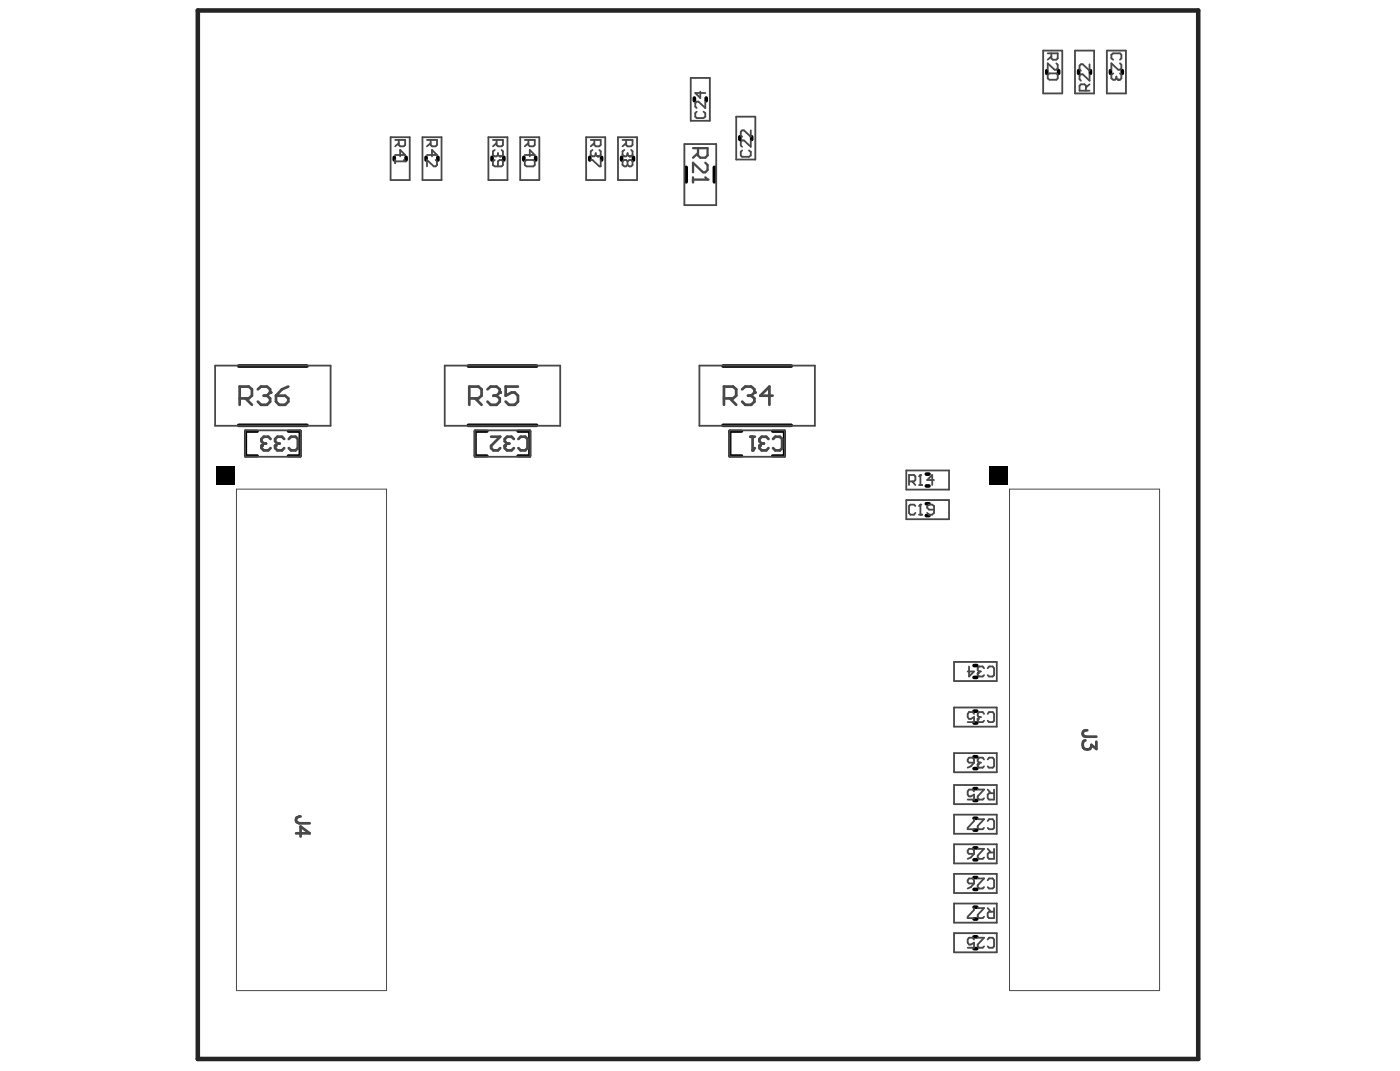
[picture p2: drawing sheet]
<svg xmlns="http://www.w3.org/2000/svg" width="271mm" height="207mm" viewBox="0 0 271 207" stroke-linecap="round" stroke-linejoin="round" font-family="sans-serif">
<path d="M38.3 2h193.6v202.8h-193.6z" fill="none" stroke="#242424" stroke-width=".88"/>
<path d="M41.8 90.2h3.5v3.5h-3.5zM191.4 90.2h3.5v3.5h-3.5z" fill="#000"/>
<g fill="none" stroke="#000" stroke-width=".7">
<path d="M134.4 18.9v.6M136.7 18.9v.6M202.6 13.7v.5M204.9 13.7v.5M208.7 13.7v.5M211 13.7v.5M214.9 13.7v.5M217.2 13.7v.5M76.3 30.4v.5M78.6 30.4v.5M82.5 30.4v.5M84.7 30.4v.5"/>
<path d="M95.2 30.4v.5M97.5 30.4v.5M101.4 30.4v.5M103.7 30.4v.5M114.1 30.4v.5M116.4 30.4v.5M120.3 30.4v.5M122.6 30.4v.5M132.8 32.3v2.9M138.3 32.3v2.9M143.2 26.4v.6M145.5 26.4v.6"/>
<path d="M46.2 70.8h13.2M90.6 70.8h13.2M139.9 70.8h13.2M46.2 82.2h13.2M90.6 82.2h13.2M139.9 82.2h13.2M179.3 99.7h.5M179.3 91.7h.5M179.3 94h.5M179.3 97.4h.5M188.5 139.8h.5M188.5 137.5h.5"/>
<path d="M188.5 131h.5M188.5 128.7h.5M188.5 158.2h.5M188.5 148.6h.5M188.5 152.5h.5M188.5 146.3h.5M188.5 154.8h.5M188.5 177.7h.5M188.5 172h.5M188.5 169.7h.5M188.5 166.2h.5M188.5 163.9h.5"/>
<path d="M188.5 160.5h.5M188.5 175.4h.5M188.5 183.4h.5M188.5 181.1h.5"/>
</g>
<path d="M49.8 83.4h-2.3v4.7h2.3M55.8 83.4h2.3v4.7h-2.3M94.3 83.4h-2.3v4.7h2.3M100.2 83.4h2.3v4.7h-2.3M143.5 83.4h-2.3v4.7h2.3M149.5 83.4h2.3v4.7h-2.3" fill="none" stroke="#000" stroke-width=".62"/>
<g fill="none" stroke="#484848" stroke-width=".35">
<path d="M133.7 15.1h3.7v8.3h-3.7zM201.9 9.8h3.7v8.3h-3.7zM202.8 10.3h1.9v1l-.3 .2h-.7l-.2-.2v-1M202.8 14.5l.3-.3h1.3l.3 .3v.7l-.3 .2h-1.3l-.3-.2zM203.5 10.9l-.7 .6M204.4 12.2l.3 .3v.7l-.3 .3h-.3l-1.3-1.3v1.3M208 9.8h3.7v8.3h-3.7zM214.2 9.8h3.7v8.3h-3.7zM75.6 26.5h3.7v8.3h-3.7zM76.5 27.1h1.9v.9l-.3 .3h-.7l-.2-.3v-.9M76.5 30h1.9l-1-1v1.2M76.5 30.9v.7"/>
<path d="M76.5 31.2h1.9M77.2 27.7l-.7 .6M81.8 26.5h3.7v8.3h-3.7zM82.6 27.1h2v.9l-.3 .3h-.7l-.3-.3v-.9M82.6 30h2l-1-1v1.2M83.3 27.7l-.7 .6M84.3 30.9l.3 .3v.7l-.3 .3h-.3l-1.4-1.3v1.3M94.5 26.5h3.7v8.3h-3.7zM100.7 26.5h3.7v8.3h-3.7zM113.4 26.5h3.7v8.3h-3.7zM119.6 26.5h3.7v8.3h-3.7zM132.4 27.9h6.2v11.8h-6.2z"/>
<path d="M142.5 22.6h3.7v8.2h-3.7zM41.6 70.7h22.4v11.6h-22.4zM86.1 70.7h22.3v11.6h-22.3zM135.3 70.7h22.4v11.6h-22.4zM47.4 83.2h10.8v5.1h-10.8zM91.9 83.2h10.7v5.1h-10.7zM141.2 83.2h10.7v5.1h-10.7zM175.4 91h8.3v3.7h-8.3zM175.4 96.7h8.3v3.7h-8.3zM184.6 128h8.3v3.7h-8.3zM184.6 136.8h8.3v3.7h-8.3zM184.6 145.6h8.3v3.7h-8.3z"/>
<path d="M184.6 151.8h8.3v3.7h-8.3zM184.6 157.5h8.3v3.7h-8.3zM184.6 163.2h8.3v3.7h-8.3zM184.6 169h8.3v3.7h-8.3zM184.6 174.7h8.3v3.7h-8.3zM184.6 180.4h8.3v3.7h-8.3z"/>
</g>
<path d="M45.8 94.6h29v96.9h-29zM195.4 94.6h29v96.9h-29z" fill="none" stroke="#484848" stroke-width=".19"/>
<path d="M210.1 143.1a.92 .92 0 0 0-.4 1.5 .92 .92 0 0 0 1.5-.2v-.4l1 .8v-1.4M210.4 141.2a.66 .66 0 0 0-.8 .3 .66 .66 0 0 0 .2 .9h2.4" fill="none" stroke="#484848" stroke-width=".53"/>
<circle cx="78.4" cy="31.2" r=".18" fill="#484848"/>
<path d="M210.1 17.5v-.9l-.2-.3h-.7l-.3 .3v.9h2M210.9 12.4v1.3l-1.4-1.3h-.3l-.3 .3v.7l.3 .3M210.9 14.4v1.2l-1.4-1.2h-.3l-.3 .2v.7l.3 .3M210.9 16.3l-.8 .6M215.4 11.5l-.3-.2v-.7l.3-.3h1.3l.3 .3v.7l-.3 .2M216.7 12.2l.3 .3v.7l-.3 .3h-.3l-1.3-1.3v1.3M216.7 14.2l.3 .3v.7l-.3 .2h-.3M78.1 30.9l.3 .3" fill="none" stroke="#484848" stroke-width=".35"/>
<circle cx="216.4" cy="15.4" r=".18" fill="#484848"/>
<path d="M135.5 17.7v1.2l-.9-.9h1.9M136.5 19.7v1.2l-1.3-1.2h-.4l-.2 .2v.7l.2 .3M215.4 14.2l-.3 .3v.7l.3 .2h.4l.2-.2M216 15.2l.4 .2M216 14.8v.4M120.5 27.1h1.9v.9l-.3 .3h-.7l-.2-.3v-.9M121.2 27.7l-.7 .6M122.1 29l.3 .3v.7l-.3 .2h-.3M134.8 21.6l-.2 .3v.7l.2 .2h1.3l.4-.2v-.7l-.4-.3M143.6 29.1l-.2 .2v.8l.2 .2h1.3l.4-.2v-.8l-.4-.2M145.3 25.2v1.2l-1.3-1.2h-.4l-.2 .3v.7l.2 .2M145.3 27.1v1.3l-1.3-1.3h-.4l-.2 .3v.7l.2 .3" fill="none" stroke="#484848" stroke-width=".35"/>
<circle cx="121.8" cy="30.2" r=".18" fill="#484848"/>
<path d="M114.3 27.1h2v.9l-.3 .3h-.7l-.3-.3v-.9M115 27.7l-.7 .6M116 29l.3 .3v.7l-.3 .2h-.4M120.8 29l-.3 .3v.7l.3 .2h.4l.2-.2M121.4 30l.4 .2M121.4 29.6v.4M121.4 31.2v.7M121.4 31.2l-.2-.3h-.4l-.3 .3v.7l.3 .3h.4l.2-.3M121.4 31.2l.4-.3h.3l.3 .3v.7l-.3 .3h-.3l-.4-.3" fill="none" stroke="#484848" stroke-width=".35"/>
<circle cx="115.6" cy="30.2" r=".18" fill="#484848"/>
<path d="M95.4 27.1h1.9v.9l-.2 .3h-.7l-.3-.3v-.9M96.1 27.7l-.7 .6M97.1 29l.2 .3v.7l-.2 .2h-.4M101.6 31.2l.3-.3h1.3l.3 .3v.7l-.3 .3h-1.3l-.3-.3zM101.6 27.1h1.9v.9l-.3 .3h-.7l-.2-.3v-.9M101.6 30h1.9l-1-1v1.2M102.3 27.7l-.7 .6M114.3 30.9h.4l1.3 1.3h.3v-1.3M114.7 29l-.4 .3v.7l.4 .2h.3l.3-.2M115.3 30l.3 .2M115.3 29.6v.4" fill="none" stroke="#484848" stroke-width=".35"/>
<circle cx="96.7" cy="30.2" r=".18" fill="#484848"/>
<path d="M95.7 30.9l-.3 .3v.7l.3 .3h1.4l.2-.3v-.7l-.2-.3h-.4l-.3 .3v1M95.7 29l-.3 .3v.7l.3 .2h.4l.3-.2M96.4 30l.3 .2M96.4 29.6v.4" fill="none" stroke="#484848" stroke-width=".35"/>
<path d="M147 86.2v.4l.4 .5h.9l.4-.5M149.6 84.9l.4-.5h.9l.5 .5v1.7l-.5 .5h-.9l-.4-.5M58.2 157.9l-.8 .2v.8l.5 .3h2M57.3 161.1h2.6l-1.7-1.3v1.9" fill="none" stroke="#484848" stroke-width=".53"/>
<circle cx="147" cy="86.2" r=".26" fill="#484848"/>
<path d="M145.2 84.4h.9M145.6 84.4v2.7M147.4 85.8l-.4 .4M147.4 85.8h.4M148.7 84.9l-.4-.5h-.9l-.4 .5v.4l.4 .5" fill="none" stroke="#484848" stroke-width=".53"/>
<circle cx="145.6" cy="87.1" r=".26" fill="#484848"/>
<path d="M97.7 86.2v.4l.4 .5h.9l.4-.5M100.3 84.9l.5-.5h.8l.5 .5v1.7l-.5 .5h-.8l-.5-.5M146.1 86.6l-.5 .5" fill="none" stroke="#484848" stroke-width=".53"/>
<circle cx="97.7" cy="86.2" r=".26" fill="#484848"/>
<path d="M90.8 77h1.8l.6-.5v-1.2l-.6-.6h-1.8v3.6M92 77l1.2 1.3M94.3 75.3l.7-.6h1.1l.6 .6v.6M95 84.4h1.8l-1.8 1.8v.4l.5 .5h.9l.4-.5M98.1 85.8l-.4 .4M98.1 85.8h.5M99.4 84.9l-.4-.5h-.9l-.4 .5v.4l.4 .5" fill="none" stroke="#484848" stroke-width=".53"/>
<circle cx="96.7" cy="75.9" r=".26" fill="#484848"/>
<path d="M95.5 76.5h.6M96.1 76.5l.6 .5v.7l-.6 .6h-1.1l-.7-.6M96.7 75.9l-.6 .6M100.2 74.7h-2.3v1.8l1.1-.6h.6l.6 .6v1.2l-.6 .6h-1.1l-.6-.6M53.2 86.2v.4l.5 .5h.9l.4-.5M55.9 84.9l.4-.5h.9l.4 .5v1.7l-.4 .5h-.9l-.4-.5" fill="none" stroke="#484848" stroke-width=".53"/>
<circle cx="53.2" cy="86.2" r=".26" fill="#484848"/>
<path d="M50.6 86.2v.4l.4 .5h.9l.5-.5M53.7 85.8l-.5 .4M53.7 85.8h.4M55 84.9l-.4-.5h-.9l-.5 .5v.4l.5 .5" fill="none" stroke="#484848" stroke-width=".53"/>
<circle cx="50.6" cy="86.2" r=".26" fill="#484848"/>
<path d="M51 85.8l-.4 .4M51 85.8h.5M52.4 84.9l-.5-.5h-.9l-.4 .5v.4l.4 .5" fill="none" stroke="#484848" stroke-width=".53"/>
<path d="M134.1 28.6h2.8v1.5l-.4 .4h-1l-.4-.4v-1.5M134.1 34.3v1M134.1 34.7h2.8M135.1 29.6l-1 .9M136.5 31.5l.4 .4v1l-.4 .4h-.4l-2-1.8v1.8" fill="none" stroke="#484848" stroke-width=".44"/>
<circle cx="136.9" cy="34.7" r=".22" fill="#484848"/>
<path d="M136.5 34.3l.4 .4" fill="none" stroke="#484848" stroke-width=".44"/>
<g fill="none" stroke="#484848" stroke-width=".35">
<path d="M189.2 139v.4l.3 .2h.7l.2-.2M191.1 138l.3-.3h.7l.3 .3v1.4l-.3 .2h-.7l-.3-.2M188.5 158.4v.3l-1.2 1.4v.2h1.2M189.2 158.4h1.2l-1.2 1.3v.4l.3 .2h.7l.2-.2M191.1 158.7l.3-.3h.7l.3 .3v1.4l-.3 .2h-.7l-.3-.2M187.5 169.9h.7l.3 .3v.6h-1l-.2-.2v-.4zM187.5 164.1h.7l.3 .4v.6h-1l-.2-.3v-.3zM188.5 170.8l-.6 .7-.6 .3M188.5 165.1l-.6 .7-.6 .3M189.2 169.9h1.2l-1.2 1.3v.3l.3 .3h.7l.2-.3M189.2 164.1h1.2l-1.2 1.3v.4l.3 .3h.7l.2-.3M191.1 170.2l.3-.3h.7l.3 .3v1.3l-.3 .3h-.7l-.3-.3"/>
<path d="M191.1 164.1l.7 .7M192.4 164.1v2h-1l-.3-.3v-.7l.3-.3h1"/>
</g>
<circle cx="189.2" cy="139" r=".18" fill="#484848"/>
<path d="M188.5 138l-.3-.3h-.7l-.2 .3v.6l.2 .4h.4l.6-.4v1h-1.2M189.2 130.2v.3l.3 .3h.7l.2-.3M189.5 138.6l-.3 .4M189.5 138.6h.3M190.4 138l-.2-.3h-.7l-.3 .3v.4l.3 .2M191.1 129.2l.3-.3h.7l.3 .3v1.3l-.3 .3h-.7l-.3-.3" fill="none" stroke="#484848" stroke-width=".35"/>
<circle cx="189.2" cy="130.2" r=".18" fill="#484848"/>
<path d="M175.9 93.1h1l.2-.3v-.7l-.2-.3h-1v2M176.5 93.1l.6 .7M177.9 93.8h.6M178.1 91.8v2M187.5 128.9v1.9l1-1h-1.2M189.5 129.8l-.3 .4M189.5 129.8h.3M190.4 129.2l-.2-.3h-.7l-.3 .3v.4l.3 .2" fill="none" stroke="#484848" stroke-width=".35"/>
<circle cx="178.1" cy="91.8" r=".18" fill="#484848"/>
<path d="M178.1 91.8l-.2 .3M180.8 92.8h-1.4l1-1v2M189.2 147.8v.4l.3 .2h.7l.2-.2M191.1 146.8l.3-.3h.7l.3 .3v1.4l-.3 .2h-.7l-.3-.2M188.5 175.6v.3l-1.2 1.4v.2h1.2M189.2 175.6h1.2l-1.2 1.3v.4l.3 .2h.7l.2-.2M191.1 175.6l.7 .7M192.4 175.6v1.9h-1l-.3-.2v-.7l.3-.3h1M188.5 181.7l-.3-.4h-.7l-.2 .4v.6l.2 .3h.4l.6-.3v1h-1.2M189.2 181.3h1.2l-1.2 1.3v.4l.3 .3h.7l.2-.3M191.1 181.7l.3-.4h.7l.3 .4v1.3l-.3 .3h-.7l-.3-.3" fill="none" stroke="#484848" stroke-width=".35"/>
<circle cx="189.2" cy="147.8" r=".18" fill="#484848"/>
<path d="M177.1 97.8l-.2-.2h-.7l-.3 .2v1.4l.3 .3h.7l.2-.3M177.9 99.5h.6M178.1 97.6v1.9M187.5 146.5h.7l.3 .3v.7h-1l-.2-.3v-.4zM188.5 147.5l-.6 .7-.6 .2M188.5 153l-.3-.3h-.7l-.2 .3v.6l.2 .4h.4l.6-.4v1h-1.2M189.2 152.7h1.2l-1.2 1.3v.3l.3 .3h.7l.2-.3M189.5 147.5l-.3 .3M189.5 147.5h.3M190.4 146.8l-.2-.3h-.7l-.3 .3v.4l.3 .3M191.1 152.7l.7 .7M192.4 152.7v1.9h-1l-.3-.3v-.7l.3-.2h1" fill="none" stroke="#484848" stroke-width=".35"/>
<circle cx="178.1" cy="97.6" r=".18" fill="#484848"/>
<path d="M178.1 97.6l-.2 .2M180.8 98.5h-1l-.4-.3v-.4l.4-.2h.6l.4 .2v1.4l-.4 .3h-.6l-.4-.3" fill="none" stroke="#484848" stroke-width=".35"/>
<path d="M140.1 77h1.8l.6-.5v-1.2l-.6-.6h-1.8v3.6M141.2 77l1.3 1.3M143.6 75.3l.6-.6h1.2l.6 .6v.6" fill="none" stroke="#484848" stroke-width=".53"/>
<circle cx="146" cy="75.9" r=".26" fill="#484848"/>
<path d="M46.4 77h1.7l.7-.5v-1.2l-.7-.6h-1.7v3.6M47.5 77l1.3 1.3M49.9 75.3l.6-.6h1.2l.6 .6v.6M144.8 76.5h.6M145.4 76.5l.6 .5v.7l-.6 .6h-1.2l-.6-.6M146 75.9l-.6 .6M149.5 76.5h-2.4l1.8-1.8v3.6" fill="none" stroke="#484848" stroke-width=".53"/>
<circle cx="52.3" cy="75.9" r=".26" fill="#484848"/>
<path d="M51 76.5h.7M51.7 76.5l.6 .5v.7l-.6 .6h-1.2l-.6-.6M52.3 75.9l-.6 .6M53.4 76.5h1.8l.6 .5v.7l-.6 .6h-1.2l-.6-.6zM55.8 74.7l-1.2 .6-1.2 1.2" fill="none" stroke="#484848" stroke-width=".53"/>
</svg>
